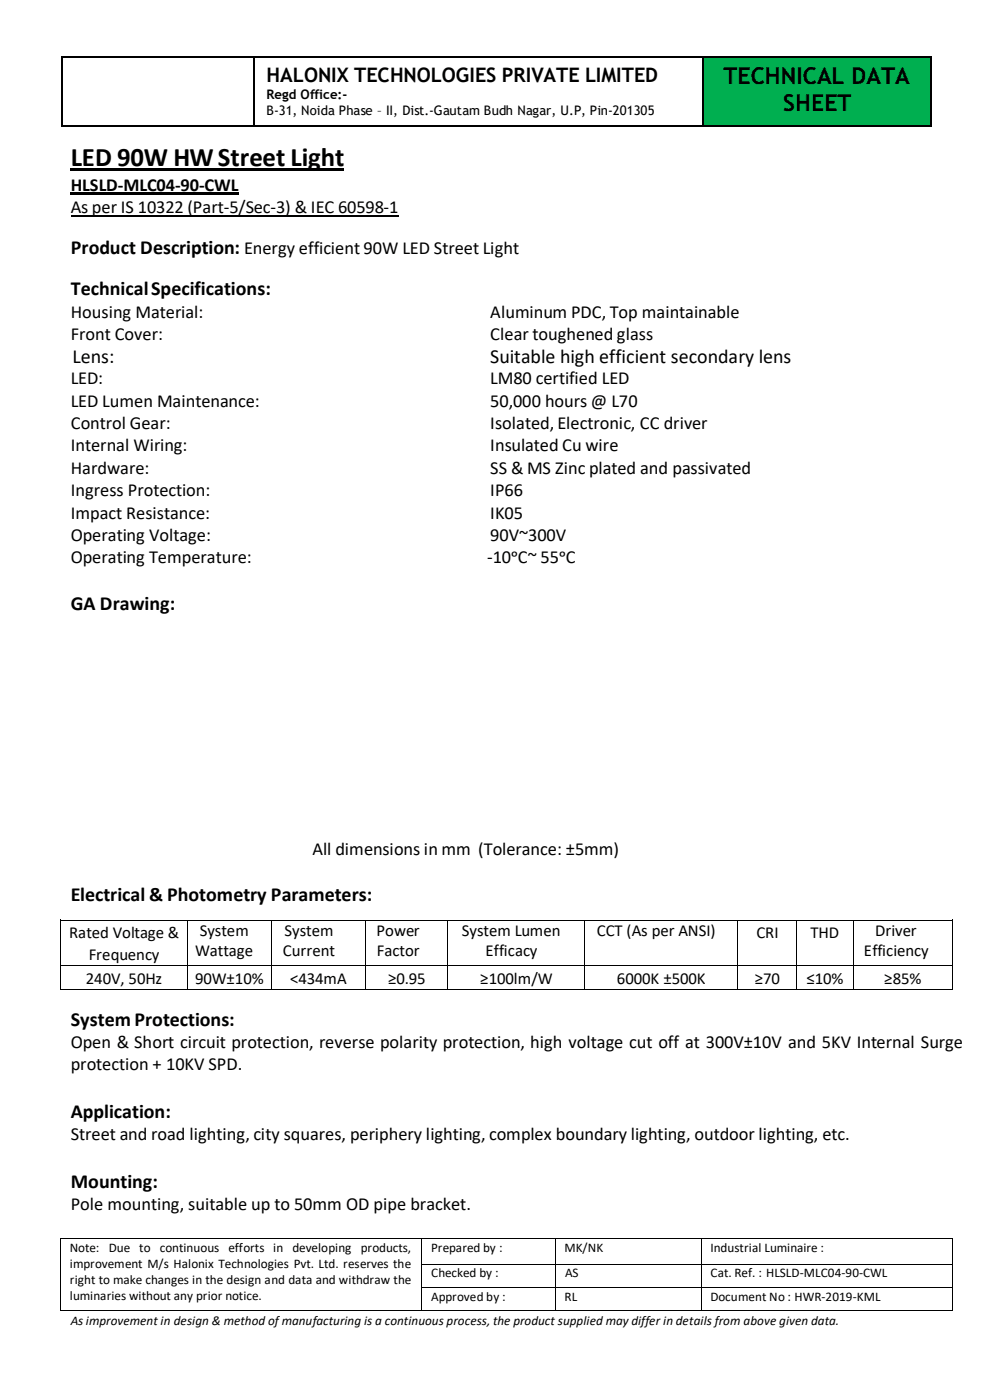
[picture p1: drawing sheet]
<svg xmlns="http://www.w3.org/2000/svg" width="210mm" height="297mm" viewBox="0 0 210 297" stroke-linecap="round" stroke-linejoin="round" font-family="sans-serif">
<defs><g id="words">
<text font-size="5.7" x="15" y="35.3">LED 90W HWStreet Light</text>
<g font-size="4.9">
<text x="153.4" y="17.9">TECHNICAL DATA</text>
<text x="166" y="23.5">SHEET</text>
</g>
<g font-size="4.2">
<text x="56.5" y="17.4">HALONIX TECHNOLOGIES PRIVATE LIMITED</text>
<text x="15" y="54">Product Description: Energy efficient 90W LED Street Light</text>
<text x="15" y="62.7">TechnicalSpecifications:</text>
<text x="15.3" y="77">Lens:</text>
<text x="103.9" y="77">Suitable high efficient secondary lens</text>
<text x="15" y="129.4">GA Drawing:</text>
<text x="15" y="191.2">Electrical &amp; Photometry Parameters:</text>
<text x="15" y="217.6">System Protections:</text>
<text x="15" y="237.1">Application:</text>
<text x="15" y="252">Mounting:</text>
</g>
<g font-size="3.9">
<text x="15" y="40.6">HLSLD-MLC04-90-CWL</text>
<text x="15" y="45.2">As per IS 10322 (Part-5/Sec-3) &amp; IEC 60598-1</text>
<text x="15" y="67.4">Housing Material:</text>
<text x="103.9" y="67.4">Aluminum PDC, Top maintainable</text>
<text x="15" y="72.2">Front Cover:</text>
<text x="103.9" y="72.2">Clear toughened glass</text>
<text x="15" y="81.6">LED:</text>
<text x="103.9" y="81.6">LM80 certified LED</text>
<text x="15" y="86.3">LED Lumen Maintenance:</text>
<text x="103.9" y="86.3">50,000 hours @ L70</text>
<text x="15" y="91">Control Gear:</text>
<text x="15" y="95.8">Internal Wiring:</text>
<text x="103.9" y="91">Isolated,Electronic, CC driver</text>
<text x="103.9" y="95.8">Insulated Cu wire</text>
<text x="15" y="100.5">Hardware:</text>
<text x="103.9" y="100.5">SS &amp; MS Zinc plated and passivated</text>
<text x="15" y="105.3">Ingress Protection:</text>
<text x="103.9" y="105.3">IP66</text>
<text x="15" y="110">Impact Resistance:</text>
<text x="103.9" y="110">IK05</text>
<text x="15" y="114.8">Operating Voltage:</text>
<text x="15" y="119.5">Operating Temperature:</text>
<text x="103.3" y="119.5">-10ᵒC~ 55ᵒC</text>
<text x="103.9" y="114.8">90V~300V</text>
<text x="66.2" y="181.5">All dimensions in mm (Tolerance: ±5mm)</text>
<text x="15" y="222.3">Open &amp; Short circuit protection, reverse polarity protection, high voltage cut off at 300V±10V and 5KV Internal Surge</text>
<text x="15" y="227">protection + 10KV SPD.</text>
<text x="15" y="241.9">Street and road lighting, city squares, periphery lighting, complex boundary lighting, outdoor lighting, etc.</text>
<text x="15" y="256.7">Pole mounting, suitable up to 50mm OD pipe bracket.</text>
</g>
<g font-size="3.6">
<text x="14.7" y="199">Rated Voltage &amp;</text>
<text x="18.8" y="203.8">Frequency</text>
<text x="41.3" y="202.9">Wattage</text>
<text x="42.4" y="198.6">System</text>
<text x="60" y="202.9">Current</text>
<text x="60.3" y="198.6">System</text>
<text x="79.8" y="198.6">Power</text>
<text x="79.9" y="202.9">Factor</text>
<text x="97.9" y="198.6">System Lumen</text>
<text x="102.9" y="202.9">Efficacy</text>
<text x="126.5" y="198.6">CCT (As per ANSI)</text>
<text x="160.3" y="199">CRI</text>
<text x="171.8" y="199">THD</text>
<text x="183.1" y="202.9">Efficiency</text>
<text x="185.5" y="198.6">Driver</text>
<text x="18.2" y="208.7">240V, 50Hz</text>
<text x="41.3" y="208.7">90W±10%</text>
<text x="61.5" y="208.7">&lt;434mA</text>
<text x="82.2" y="208.7">≥0.95</text>
<text x="101.8" y="208.7">≥100lm/W</text>
<text x="130.8" y="208.7">6000K ±500K</text>
<text x="160" y="208.7">≥70</text>
<text x="170.9" y="208.7">≤10%</text>
<text x="187.4" y="208.7">≥85%</text>
</g>
<g font-size="2.8">
<text x="56.5" y="21.1">Regd Office:-</text>
<text x="56.5" y="24.4">B-31, Noida Phase – II, Dist.-Gautam Budh Nagar, U.P, Pin-201305</text>
<text x="14.8" y="265.6">Note:</text>
<text x="14.8" y="269">improvement M/s Halonix Technologies Pvt. Ltd. reserves the</text>
<text x="23" y="265.6">Due to continuous efforts in developing</text>
<text x="76.5" y="265.6">products,</text>
<text x="91.4" y="265.6">Prepared by :</text>
<text x="119.7" y="265.6">MK/NK</text>
<text x="150.6" y="265.6">Industrial Luminaire :</text>
<text x="14.8" y="272.4">right to make changes in the design and data and withdraw the</text>
<text x="14.8" y="275.8">luminaries without any prior notice.</text>
<text x="91.4" y="271">Checked by :</text>
<text x="91.4" y="275.9">Approved by :</text>
<text x="119.7" y="275.9">RL</text>
<text x="119.8" y="271">AS</text>
<text x="150.6" y="271">Cat. Ref. : HLSLD-MLC04-90-CWL</text>
<text x="150.6" y="275.9">Document No : HWR-2019-KML</text>
<text x="15" y="281.1">As improvement in design &amp; method ofmanufacturing is a continuous process,the product supplied may differ in details from above given data.</text>
</g>
</g></defs>
<g fill="#00af50">
<path d="M149.2 12.4h48.1v14.1h-48.1z" fill-rule="evenodd"/>
<path d="M149.2 12.4h48.1v6.7h-48.1z" fill-rule="evenodd"/>
<path d="M149.2 19.1h48.1v5.7h-48.1z" fill-rule="evenodd"/>
</g>
<g fill="#000">
<path d="M13 12h.3v.3h-.3z" fill-rule="evenodd"/>
<path d="M13 12h.3v.3h-.3z" fill-rule="evenodd"/>
<path d="M53.7 12h.3v.3h-.3z" fill-rule="evenodd"/>
<path d="M149 12h.2v.3h-.2z" fill-rule="evenodd"/>
<path d="M197.3 12h.2v.3h-.2z" fill-rule="evenodd"/>
<path d="M197.3 12h.2v.3h-.2z" fill-rule="evenodd"/>
<path d="M13 26.5h.3v.3h-.3z" fill-rule="evenodd"/>
<path d="M13 26.5h.3v.3h-.3z" fill-rule="evenodd"/>
<path d="M15 35.7h57.9v.5h-57.9z" fill-rule="evenodd"/>
<path d="M53.7 26.5h.3v.3h-.3z" fill-rule="evenodd"/>
<path d="M149 26.5h.2v.3h-.2z" fill-rule="evenodd"/>
<path d="M197.3 26.5h.2v.3h-.2z" fill-rule="evenodd"/>
<path d="M197.3 26.5h.2v.3h-.2z" fill-rule="evenodd"/>
<path d="M15 40.8h35.6v.5h-35.6z" fill-rule="evenodd"/>
<path d="M12.8 195.1h.2v.3h-.2z" fill-rule="evenodd"/>
<path d="M12.8 195.1h.2v.2h-.2z" fill-rule="evenodd"/>
<path d="M39.6 195.3l.1 .1z" fill-rule="evenodd"/>
<path d="M39.6 195.1h.1v.2h-.1z" fill-rule="evenodd"/>
<path d="M57.4 195.3l.2 .1z" fill-rule="evenodd"/>
<path d="M57.4 195.1h.2v.2h-.2z" fill-rule="evenodd"/>
<path d="M77.4 195.3l.2 .1z" fill-rule="evenodd"/>
<path d="M77.4 195.1h.2v.2h-.2z" fill-rule="evenodd"/>
<path d="M94.9 195.3l.1 .1z" fill-rule="evenodd"/>
<path d="M94.9 195.1h.1v.2h-.1z" fill-rule="evenodd"/>
<path d="M123.7 195.3l.2 .1z" fill-rule="evenodd"/>
<path d="M123.7 195.1h.2v.2h-.2z" fill-rule="evenodd"/>
<path d="M156.3 195.3l.1 .1z" fill-rule="evenodd"/>
<path d="M156.3 195.1h.1v.2h-.1z" fill-rule="evenodd"/>
<path d="M168.8 195.3l.2 .1z" fill-rule="evenodd"/>
<path d="M168.8 195.1h.2v.2h-.2z" fill-rule="evenodd"/>
<path d="M180.8 195.3l.2 .1z" fill-rule="evenodd"/>
<path d="M180.8 195.1h.2v.2h-.2z" fill-rule="evenodd"/>
<path d="M201.8 195.1h.1v.3h-.1z" fill-rule="evenodd"/>
<path d="M201.8 195.1h.1v.2h-.1z" fill-rule="evenodd"/>
<path d="M12.8 204.8h.2v.2h-.2z" fill-rule="evenodd"/>
<path d="M12.8 209.8h.2v.1h-.2z" fill-rule="evenodd"/>
<path d="M12.8 209.8h.2v.1h-.2z" fill-rule="evenodd"/>
<path d="M39.6 204.8h.1v.2h-.1z" fill-rule="evenodd"/>
<path d="M39.6 209.8h.1v.1h-.1z" fill-rule="evenodd"/>
<path d="M57.4 204.8h.2v.2h-.2z" fill-rule="evenodd"/>
<path d="M57.4 209.8h.2v.1h-.2z" fill-rule="evenodd"/>
<path d="M77.4 204.8h.2v.2h-.2z" fill-rule="evenodd"/>
<path d="M77.4 209.8h.2v.1h-.2z" fill-rule="evenodd"/>
<path d="M94.9 204.8h.1v.2h-.1z" fill-rule="evenodd"/>
<path d="M94.9 209.8h.1v.1h-.1z" fill-rule="evenodd"/>
<path d="M123.7 204.8h.2v.2h-.2z" fill-rule="evenodd"/>
<path d="M123.7 209.8h.2v.1h-.2z" fill-rule="evenodd"/>
<path d="M156.3 204.8h.1v.2h-.1z" fill-rule="evenodd"/>
<path d="M156.3 209.8h.1v.1h-.1z" fill-rule="evenodd"/>
<path d="M168.8 204.8h.2v.2h-.2z" fill-rule="evenodd"/>
<path d="M168.8 209.8h.2v.1h-.2z" fill-rule="evenodd"/>
<path d="M180.8 204.8h.2v.2h-.2z" fill-rule="evenodd"/>
<path d="M180.8 209.8h.2v.1h-.2z" fill-rule="evenodd"/>
<path d="M201.8 204.8h.1v.2h-.1z" fill-rule="evenodd"/>
<path d="M201.8 209.8h.1v.1h-.1z" fill-rule="evenodd"/>
<path d="M201.8 209.8h.1v.1h-.1z" fill-rule="evenodd"/>
<path d="M12.8 262.7h.2v.3h-.2z" fill-rule="evenodd"/>
<path d="M12.8 262.7h.2v.2h-.2z" fill-rule="evenodd"/>
<path d="M12.8 268.1h.2v.3h-.2z" fill-rule="evenodd"/>
<path d="M12.8 273h.2v.3h-.2z" fill-rule="evenodd"/>
<path d="M12.8 277.9h.2v.1h-.2z" fill-rule="evenodd"/>
<path d="M12.8 277.9h.2v.1h-.2z" fill-rule="evenodd"/>
<path d="M89.4 262.9l.1 .1z" fill-rule="evenodd"/>
<path d="M89.4 262.7h.1v.2h-.1z" fill-rule="evenodd"/>
<path d="M89.4 268.1h.1v.3h-.1z" fill-rule="evenodd"/>
<path d="M89.4 273h.1v.3h-.1z" fill-rule="evenodd"/>
<path d="M89.4 277.9h.1v.1h-.1z" fill-rule="evenodd"/>
<path d="M117.7 262.9l.2 .1z" fill-rule="evenodd"/>
<path d="M117.7 262.7h.2v.2h-.2z" fill-rule="evenodd"/>
<path d="M117.7 268.1h.2v.3h-.2z" fill-rule="evenodd"/>
<path d="M117.7 273h.2v.3h-.2z" fill-rule="evenodd"/>
<path d="M117.7 277.9h.2v.1h-.2z" fill-rule="evenodd"/>
<path d="M148.6 262.9l.1 .1z" fill-rule="evenodd"/>
<path d="M148.6 262.7h.1v.2h-.1z" fill-rule="evenodd"/>
<path d="M148.6 268.1h.1v.3h-.1z" fill-rule="evenodd"/>
<path d="M148.6 273h.1v.3h-.1z" fill-rule="evenodd"/>
<path d="M148.6 277.9h.1v.1h-.1z" fill-rule="evenodd"/>
<path d="M201.8 262.7h.1v.3h-.1z" fill-rule="evenodd"/>
<path d="M201.8 262.7h.1v.2h-.1z" fill-rule="evenodd"/>
<path d="M201.8 268.1h.1v.3h-.1z" fill-rule="evenodd"/>
<path d="M201.8 273h.1v.3h-.1z" fill-rule="evenodd"/>
<path d="M201.8 277.9h.1v.1h-.1z" fill-rule="evenodd"/>
<path d="M201.8 277.9h.1v.1h-.1z" fill-rule="evenodd"/>
</g>
<path d="M13.2 12.3v14.2M13.3 12.1h40.4M53.8 12.3v14.2M54 12.1h95M149.1 12.3v14.2M149.2 12.1h48.1M197.4 12.3v14.2M13.3 26.6h40.4M54 26.6h95M149.2 26.6h48.1M15 45.8h69.4" fill="none" stroke="#000" stroke-width=".25"/>
<g fill="none" stroke="#000" stroke-width=".21">
<path d="M12.9 195.4v9.4M13 195.2h26.6M39.6 195.4v9.4M39.7 195.2h17.7M57.5 195.4v9.4M57.6 195.2h19.8M77.5 195.4v9.4M77.6 195.2h17.3M94.9 195.4v9.4M95 195.2h28.8M123.8 195.4v9.4M123.9 195.2h32.4"/>
<path d="M156.4 195.4v9.4M156.4 195.2h12.4M168.9 195.4v9.4M169 195.2h11.8M180.9 195.4v9.4M181 195.2h20.8M201.8 195.4v9.4M12.9 205v4.8M13 204.9h26.6M13 209.9h26.6M39.6 205v4.8M39.7 204.9h17.7"/>
<path d="M39.7 209.9h17.7M57.5 205v4.8M57.6 204.9h19.8M57.6 209.9h19.8M77.5 205v4.8M77.6 204.9h17.3M77.6 209.9h17.3M94.9 205v4.8M95 204.9h28.8M95 209.9h28.8M123.8 205v4.8M123.9 204.9h32.4"/>
<path d="M123.9 209.9h32.4M156.4 205v4.8M156.4 204.9h12.4M156.4 209.9h12.4M168.9 205v4.8M169 204.9h11.8M169 209.9h11.8M180.9 205v4.8M181 204.9h20.8M181 209.9h20.8M201.8 205v4.8M12.9 263v5.1"/>
<path d="M12.9 268.4v4.6M12.9 273.3v4.6M13 262.8h76.4M13 278h76.4M89.4 263v5.1M89.4 268.4v4.6M89.4 273.3v4.6M89.5 262.8h28.2M89.5 268.2h28.2M89.5 273.1h28.2M89.5 278h28.2M117.8 263v5.1"/>
<path d="M117.8 268.4v4.6M117.8 273.3v4.6M117.9 262.8h30.7M117.9 268.2h30.7M117.9 273.1h30.7M117.9 278h30.7M148.6 263v5.1M148.6 268.4v4.6M148.6 273.3v4.6M148.7 262.8h53.1M148.7 268.2h53.1M148.7 273.1h53.1"/>
<path d="M148.7 278h53.1M201.8 263v5.1M201.8 268.4v4.6M201.8 273.3v4.6"/>
</g>
<use href="#words"/>
</svg>
